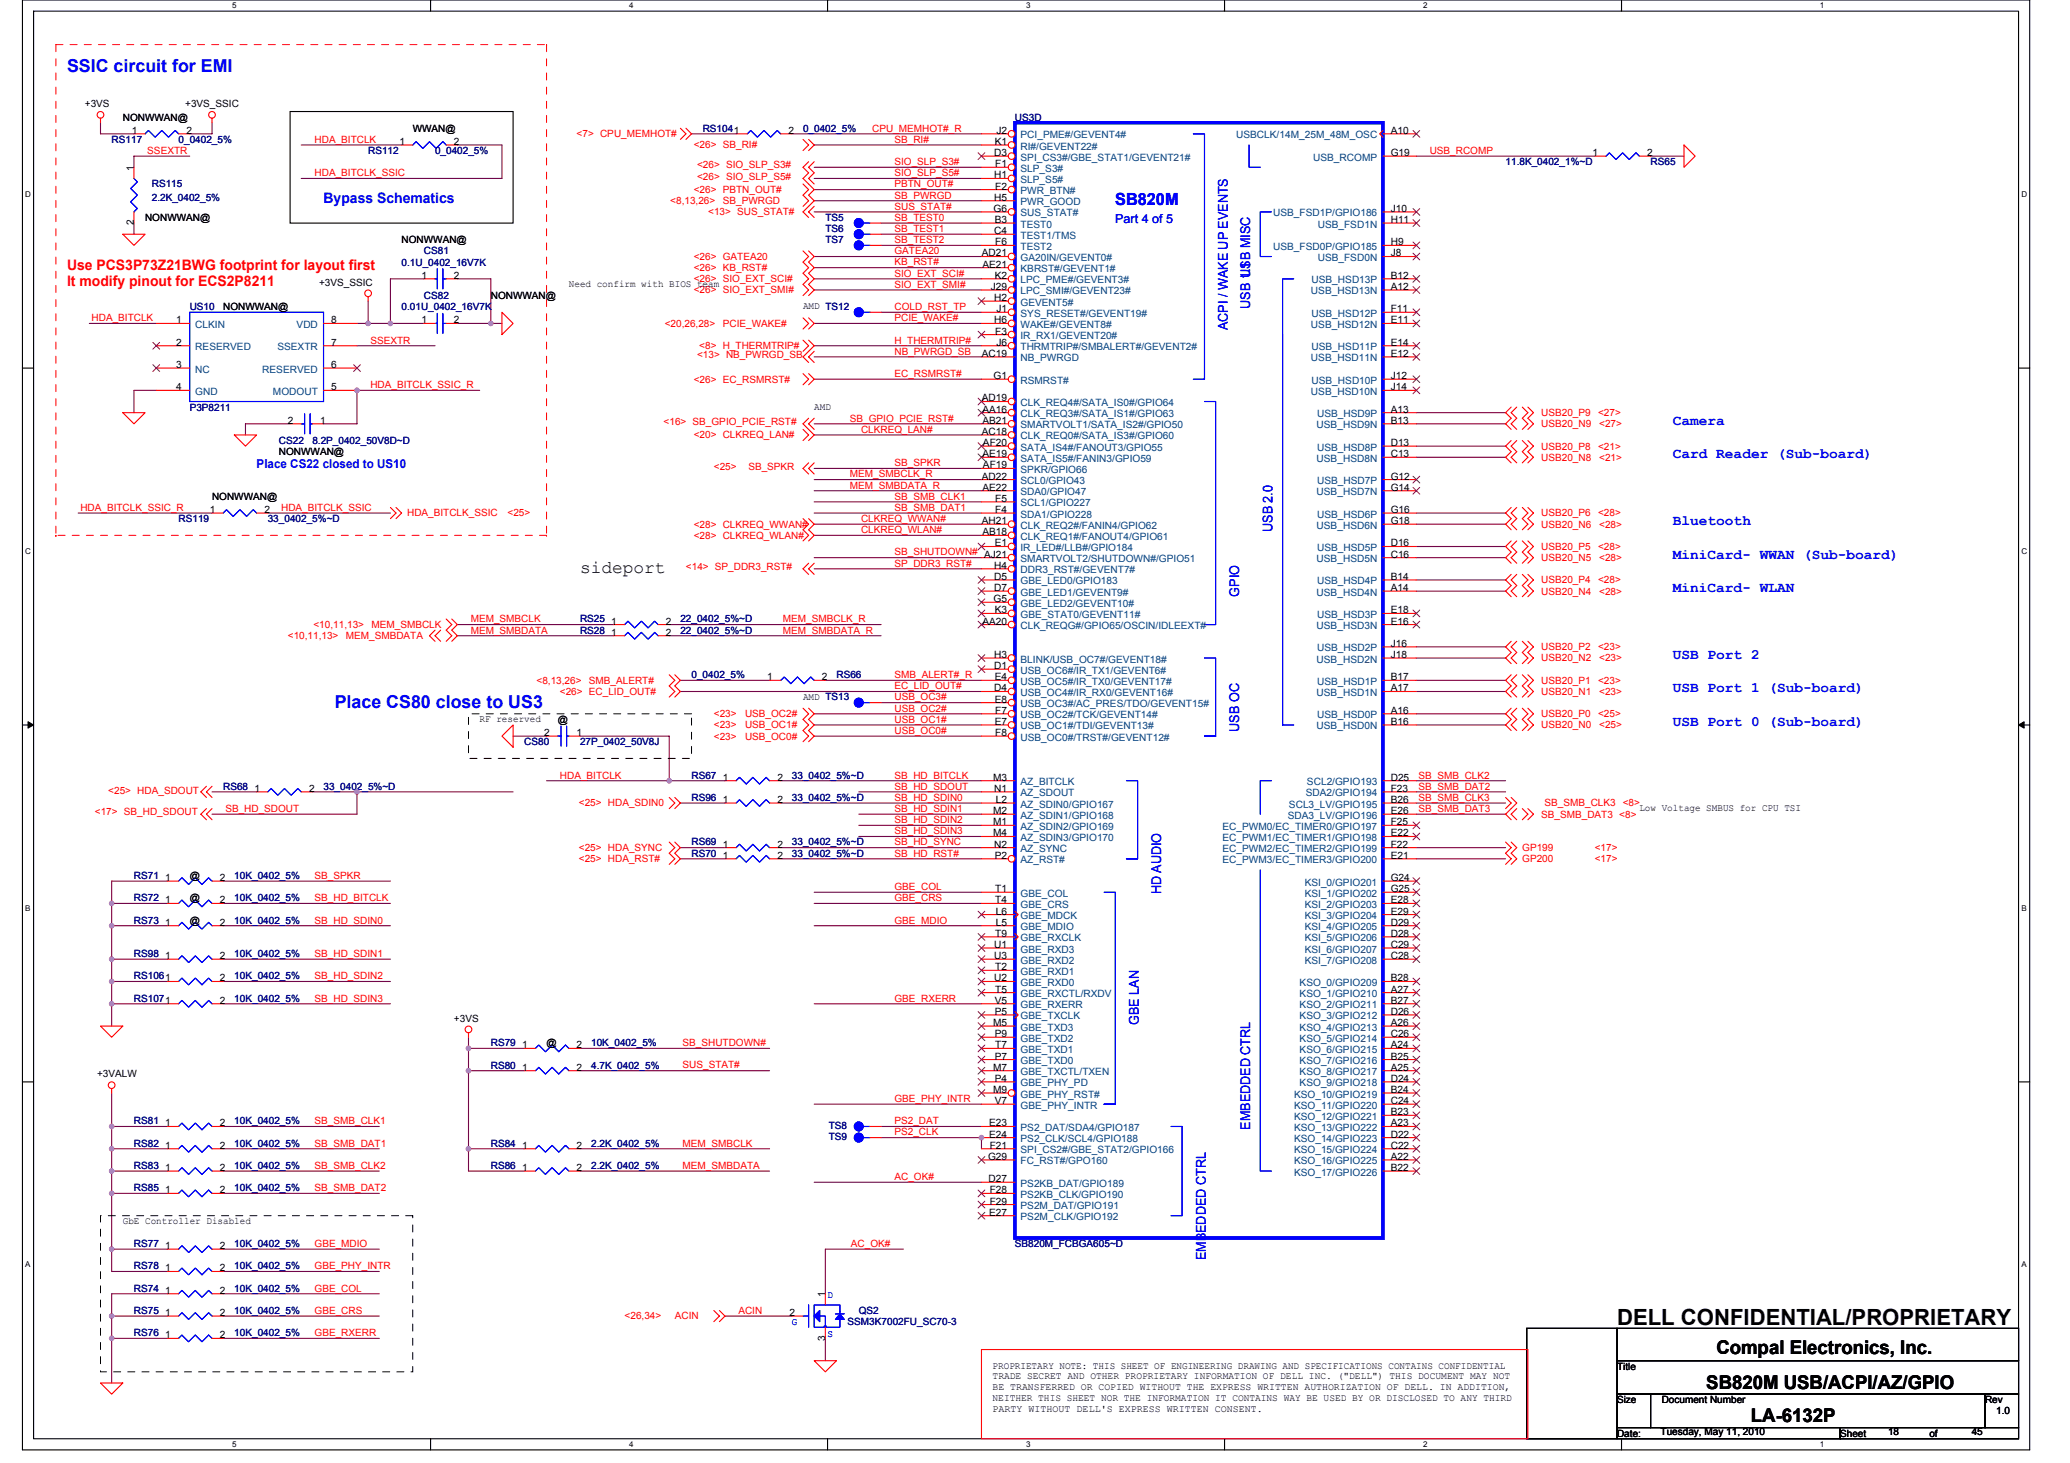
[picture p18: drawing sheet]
<svg xmlns="http://www.w3.org/2000/svg" width="297mm" height="210mm" viewBox="0 0 297 210" stroke-linecap="round" stroke-linejoin="round" font-family="sans-serif">
<defs><g id="words">
<text font-size="3.2" x="232" y="190.1">DELL CONFIDENTIAL/PROPRIETARY</text>
<g font-size="2.7">
<text x="246.3" y="194.3">Compal Electronics, Inc.</text>
<text x="244.9" y="199.3">SB820M USB/ACPI/AZ/GPIO</text>
<text x="251.3" y="204.1">LA-6132P</text>
</g>
<g font-size="2.6" fill="#00f">
<text x="9.6" y="10.3">SSIC circuit for EMI</text>
<text x="48" y="101.5">Place CS80 close to US3</text>
</g>
<text font-size="2.6" x="83.2" y="82.1">sideport</text>
<text font-size="2.4" fill="#00f" x="160" y="29.4">SB820M</text>
<g font-size="2.1" fill="#00f">
<text x="46.4" y="29.1">Bypass Schematics</text>
<text x="240" y="65.7">Card Reader (Sub-board)</text>
<text x="240" y="60.9">Camera</text>
<text x="240" y="75.3">Bluetooth</text>
<text x="240" y="80.1">MiniCard- WWAN (Sub-board)</text>
<text x="240" y="84.9">MiniCard- WLAN</text>
<text x="240" y="94.5">USB Port 2</text>
<text x="240" y="99.3">USB Port 1 (Sub-board)</text>
<text x="240" y="104.1">USB Port 0 (Sub-board)</text>
</g>
<g font-size="2.1" fill="#f00">
<text x="9.6" y="38.7">Use PCS3P73Z21BWG footprint for layout first</text>
<text x="9.6" y="41.1">It modify pinout for ECS2P8211</text>
</g>
<g font-size="1.9" fill="#00f">
<text x="179.4" y="39.8" transform="rotate(-90 179.4 39.8)">USB MISC</text>
<text x="176.2" y="47.4" transform="rotate(-90 176.2 47.4)">ACPI / WAKE UP EVENTS</text>
<text x="179.4" y="44.3" transform="rotate(-90 179.4 44.3)">USB 1.1</text>
<text x="182.6" y="76.3" transform="rotate(-90 182.6 76.3)">USB 2.0</text>
<text x="177.8" y="85.6" transform="rotate(-90 177.8 85.6)">GPIO</text>
<text x="177.8" y="105" transform="rotate(-90 177.8 105)">USB OC</text>
<text x="166.6" y="128.3" transform="rotate(-90 166.6 128.3)">HD AUDIO</text>
<text x="163.4" y="147.1" transform="rotate(-90 163.4 147.1)">GBE LAN</text>
<text x="179.4" y="162.1" transform="rotate(-90 179.4 162.1)">EMBEDDED CTRL</text>
<text x="173" y="180.8" transform="rotate(-90 173 180.8)">EMBEDDED CTRL</text>
</g>
<g font-size="1.8" fill="#00f">
<text x="160" y="32">Part 4 of 5</text>
<text x="36.8" y="67.2">Place CS22 closed to US10</text>
</g>
<g font-size="1.4">
<text x="12.2" y="15.4">+3VS</text>
<text x="17.6" y="17.3">NONWWAN@</text>
<text x="26.6" y="15.4">+3VS_SSIC</text>
<text x="18.9" y="19.2">1</text>
<text x="26.7" y="19.2">2</text>
<text x="57.3" y="20.8">1</text>
<text x="59.2" y="18.9">WWAN@</text>
<text x="65.1" y="20.8">2</text>
<text x="113.2" y="19.2">2</text>
<text x="142.7" y="22.4">D3</text>
<text x="142.7" y="20.8">K1</text>
<text x="142.8" y="24">F1</text>
<text x="143" y="19.2">J2</text>
<text x="199.6" y="19.2">A10</text>
<text x="199.6" y="22.4">G19</text>
<text x="228.5" y="22.4">1</text>
<text x="236.4" y="22.4">2</text>
<text x="19.2" y="24.5" transform="rotate(-90 19.2 24.5)">1</text>
<text x="142.7" y="25.6">H1</text>
<text x="142.7" y="28.8">H5</text>
<text x="142.8" y="27.2">F2</text>
<text x="19.2" y="32.3" transform="rotate(-90 19.2 32.3)">2</text>
<text x="20.8" y="31.7">NONWWAN@</text>
<text x="57.6" y="34.9">NONWWAN@</text>
<text x="142.6" y="30.4">G6</text>
<text x="142.7" y="33.6">C4</text>
<text x="142.7" y="32">B3</text>
<text x="142.8" y="35.2">F6</text>
<text x="199.6" y="30.4">J10</text>
<text x="199.6" y="35.2">H9</text>
<text x="199.6" y="32">H11</text>
<text x="45.8" y="41">+3VS_SSIC</text>
<text x="60.5" y="40">1</text>
<text x="65.1" y="40">2</text>
<text x="81.6" y="41.2">Need confirm with BIOS team</text>
<text x="140.9" y="36.8">AD21</text>
<text x="141" y="38.4">AE21</text>
<text x="142.2" y="41.6">J29</text>
<text x="142.7" y="40">K2</text>
<text x="199.6" y="36.8">J8</text>
<text x="199.6" y="41.6">A12</text>
<text x="199.6" y="40">B12</text>
<text x="25.3" y="46.4">1</text>
<text x="32" y="44.5">NONWWAN@</text>
<text x="47.5" y="46.4">8</text>
<text x="60.5" y="46.4">1</text>
<text x="65.1" y="46.4">2</text>
<text x="70.4" y="42.9">NONWWAN@</text>
<text x="115.2" y="44.4">AMD TS12</text>
<text x="142.7" y="43.2">H2</text>
<text x="142.7" y="46.4">H6</text>
<text x="142.8" y="48">F3</text>
<text x="143" y="44.8">J1</text>
<text x="199.6" y="46.4">E11</text>
<text x="199.6" y="44.8">F11</text>
<text x="25.3" y="49.6">2</text>
<text x="25.3" y="52.8">3</text>
<text x="47.5" y="52.8">6</text>
<text x="47.5" y="49.6">7</text>
<text x="140.9" y="51.2">AC19</text>
<text x="143" y="49.6">J6</text>
<text x="199.6" y="51.2">E12</text>
<text x="199.6" y="49.6">E14</text>
<text x="25.3" y="56">4</text>
<text x="47.5" y="56">5</text>
<text x="116.8" y="58.8">AMD</text>
<text x="140.9" y="57.6">AD19</text>
<text x="141" y="59.2">AA16</text>
<text x="142.6" y="54.4">G1</text>
<text x="199.6" y="59.2">A13</text>
<text x="199.6" y="56">J14</text>
<text x="199.6" y="54.4">J12</text>
<text x="40" y="65.3">NONWWAN@</text>
<text x="41.3" y="60.8">2</text>
<text x="45.9" y="60.8">1</text>
<text x="140.9" y="62.4">AC18</text>
<text x="141" y="60.8">AB21</text>
<text x="141" y="65.6">AE19</text>
<text x="141" y="64">AF20</text>
<text x="199.6" y="64">D13</text>
<text x="199.6" y="60.8">B13</text>
<text x="199.6" y="65.6">C13</text>
<text x="30.4" y="71.7">NONWWAN@</text>
<text x="140.9" y="68.8">AD22</text>
<text x="141" y="70.4">AE22</text>
<text x="141" y="67.2">AF19</text>
<text x="199.6" y="68.8">G12</text>
<text x="199.6" y="70.4">G14</text>
<text x="30.1" y="73.6">1</text>
<text x="37.9" y="73.6">2</text>
<text x="140.9" y="75.2">AH21</text>
<text x="141" y="76.8">AB18</text>
<text x="142.8" y="72">F5</text>
<text x="142.8" y="73.6">F4</text>
<text x="199.6" y="73.6">G16</text>
<text x="199.6" y="75.2">G18</text>
<text x="142.7" y="81.6">H4</text>
<text x="142.7" y="83.2">D5</text>
<text x="142.7" y="78.4">E1</text>
<text x="199.6" y="78.4">D16</text>
<text x="199.6" y="83.2">B14</text>
<text x="199.6" y="80">C16</text>
<text x="87.7" y="89.6">1</text>
<text x="95.5" y="89.6">2</text>
<text x="141" y="89.6">AA20</text>
<text x="142.6" y="86.4">G5</text>
<text x="142.7" y="84.8">D7</text>
<text x="142.7" y="88">K3</text>
<text x="199.6" y="88">E18</text>
<text x="199.6" y="84.8">A14</text>
<text x="199.6" y="89.6">E16</text>
<text x="87.7" y="91.2">1</text>
<text x="95.5" y="91.2">2</text>
<text x="142.7" y="94.4">H3</text>
<text x="199.6" y="92.8">J16</text>
<text x="199.6" y="94.4">J18</text>
<text x="110.1" y="97.6">1</text>
<text x="115.2" y="100.4">AMD TS13</text>
<text x="118" y="97.6">2</text>
<text x="142.7" y="96">D1</text>
<text x="142.7" y="99.2">D4</text>
<text x="142.7" y="100.8">E8</text>
<text x="142.7" y="97.6">E4</text>
<text x="199.6" y="97.6">B17</text>
<text x="199.6" y="99.2">A17</text>
<text x="68.8" y="103.6">RF reserved</text>
<text x="78.1" y="105.6">2</text>
<text x="80" y="103.7">@</text>
<text x="82.7" y="105.6">1</text>
<text x="142.7" y="104">E7</text>
<text x="142.8" y="102.4">F7</text>
<text x="142.8" y="105.6">F8</text>
<text x="199.6" y="102.4">A16</text>
<text x="199.6" y="104">B16</text>
<text x="36.5" y="113.6">1</text>
<text x="44.3" y="113.6">2</text>
<text x="103.7" y="112">1</text>
<text x="111.6" y="112">2</text>
<text x="142.5" y="112">M3</text>
<text x="142.7" y="113.6">N1</text>
<text x="199.6" y="113.6">F23</text>
<text x="199.6" y="112">D25</text>
<text x="103.7" y="115.2">1</text>
<text x="111.6" y="115.2">2</text>
<text x="142.5" y="118.4">M1</text>
<text x="142.5" y="116.8">M2</text>
<text x="142.9" y="115.2">L2</text>
<text x="199.6" y="118.4">F25</text>
<text x="199.6" y="116.8">E26</text>
<text x="199.6" y="115.2">B26</text>
<text x="235.2" y="116.4">Low Voltage SMBUS for CPU TSI</text>
<text x="103.7" y="121.6">1</text>
<text x="103.7" y="123.2">1</text>
<text x="111.6" y="121.6">2</text>
<text x="111.6" y="123.2">2</text>
<text x="142.5" y="120">M4</text>
<text x="142.7" y="121.6">N2</text>
<text x="142.7" y="123.2">P2</text>
<text x="199.6" y="120">E22</text>
<text x="199.6" y="121.6">F22</text>
<text x="199.6" y="123.2">E21</text>
<text x="23.7" y="126.4">1</text>
<text x="23.7" y="129.6">1</text>
<text x="27.2" y="126.1">@</text>
<text x="27.2" y="129.3">@</text>
<text x="31.5" y="126.4">2</text>
<text x="31.5" y="129.6">2</text>
<text x="142.8" y="129.6">T4</text>
<text x="142.8" y="128">T1</text>
<text x="142.9" y="131.2">L6</text>
<text x="199.6" y="126.4">G24</text>
<text x="199.6" y="128">G25</text>
<text x="199.6" y="129.6">E28</text>
<text x="199.6" y="131.2">E29</text>
<text x="23.7" y="137.6">1</text>
<text x="23.7" y="132.8">1</text>
<text x="27.2" y="132.5">@</text>
<text x="31.5" y="137.6">2</text>
<text x="31.5" y="132.8">2</text>
<text x="142.7" y="137.6">U3</text>
<text x="142.7" y="136">U1</text>
<text x="142.8" y="134.4">T9</text>
<text x="142.9" y="132.8">L5</text>
<text x="199.6" y="132.8">D29</text>
<text x="199.6" y="134.4">D28</text>
<text x="199.6" y="136">C29</text>
<text x="199.6" y="137.6">C28</text>
<text x="31.5" y="140.8">2</text>
<text x="142.7" y="140.8">U2</text>
<text x="142.8" y="142.4">T5</text>
<text x="142.8" y="139.2">T2</text>
<text x="199.6" y="140.8">B28</text>
<text x="199.6" y="142.4">A27</text>
<text x="31.5" y="144">2</text>
<text x="65.1" y="146.6">+3VS</text>
<text x="142.5" y="147.2">M5</text>
<text x="142.7" y="148.8">P9</text>
<text x="142.7" y="144">V5</text>
<text x="142.7" y="145.6">P5</text>
<text x="199.6" y="144">B27</text>
<text x="199.6" y="145.6">D26</text>
<text x="199.6" y="147.2">A26</text>
<text x="199.6" y="148.8">C26</text>
<text x="13.9" y="154.6">+3VALW</text>
<text x="74.9" y="150.4">1</text>
<text x="74.9" y="153.6">1</text>
<text x="78.4" y="150.1">@</text>
<text x="82.7" y="150.4">2</text>
<text x="82.7" y="153.6">2</text>
<text x="142.5" y="153.6">M7</text>
<text x="142.7" y="155.2">P4</text>
<text x="142.7" y="152">P7</text>
<text x="142.8" y="150.4">T7</text>
<text x="199.6" y="150.4">A24</text>
<text x="199.6" y="152">B25</text>
<text x="199.6" y="153.6">A25</text>
<text x="199.6" y="155.2">D24</text>
<text x="23.7" y="161.6">1</text>
<text x="31.5" y="161.6">2</text>
<text x="141.9" y="161.6">E23</text>
<text x="142.5" y="156.8">M9</text>
<text x="142.7" y="158.4">V7</text>
<text x="199.6" y="156.8">B24</text>
<text x="199.6" y="158.4">C24</text>
<text x="199.6" y="160">B23</text>
<text x="199.6" y="161.6">A23</text>
<text x="23.7" y="164.8">1</text>
<text x="31.5" y="164.8">2</text>
<text x="74.9" y="164.8">1</text>
<text x="82.7" y="164.8">2</text>
<text x="141.8" y="166.4">G29</text>
<text x="141.9" y="163.2">E24</text>
<text x="142" y="164.8">F21</text>
<text x="199.6" y="166.4">A22</text>
<text x="199.6" y="163.2">D22</text>
<text x="199.6" y="164.8">C22</text>
<text x="23.7" y="168">1</text>
<text x="23.7" y="171.2">1</text>
<text x="31.5" y="168">2</text>
<text x="31.5" y="171.2">2</text>
<text x="74.9" y="168">1</text>
<text x="82.7" y="168">2</text>
<text x="141.9" y="169.6">D27</text>
<text x="142" y="171.2">F28</text>
<text x="142" y="172.8">F29</text>
<text x="199.6" y="168">B22</text>
<text x="17.6" y="175.6">GbE Controller Disabled</text>
<text x="23.7" y="179.2">1</text>
<text x="31.5" y="179.2">2</text>
<text x="141.9" y="174.4">E27</text>
<text x="23.7" y="182.4">1</text>
<text x="23.7" y="185.6">1</text>
<text x="31.5" y="182.4">2</text>
<text x="31.5" y="185.6">2</text>
<text x="23.7" y="188.8">1</text>
<text x="31.5" y="188.8">2</text>
<text x="113.3" y="188.8">2</text>
<text x="118.4" y="186.1" transform="rotate(-90 118.4 186.1)">1</text>
<text x="23.7" y="192">1</text>
<text x="31.5" y="192">2</text>
<text x="118.4" y="192.3" transform="rotate(-90 118.4 192.3)">3</text>
<text x="142.4" y="196.4">PROPRIETARY NOTE: THIS SHEET OF ENGINEERING DRAWING AND SPECIFICATIONS CONTAINS CONFIDENTIAL</text>
<text x="142.4" y="197.9">TRADE SECRET AND OTHER PROPRIETARY INFORMATION OF DELL INC. (&quot;DELL&quot;) THIS DOCUMENT MAY NOT</text>
<text x="232" y="196.5">Title</text>
<text x="142.4" y="199.5">BE TRANSFERRED OR COPIED WITHOUT THE EXPRESS WRITTEN AUTHORIZATION OF DELL. IN ADDITION,</text>
<text x="142.4" y="201">NEITHER THIS SHEET NOR THE INFORMATION IT CONTAINS WAY BE USED BY OR DISCLOSED TO ANY THIRD</text>
<text x="142.4" y="202.5">PARTY WITHOUT DELL'S EXPRESS WRITTEN CONSENT.</text>
<text x="232" y="201.3">Size</text>
<text x="238.4" y="201.3">Document Number</text>
<text x="284.9" y="201.3">Rev</text>
<text x="286.5" y="202.9">1.0</text>
<text x="232" y="206.1">Date:</text>
<text x="238.3" y="206">Tuesday, May 11, 2010</text>
<text x="264.1" y="206.1">Sheet</text>
<text x="270.9" y="206">18</text>
<text x="276.9" y="206.1">of</text>
<text x="282.9" y="206">45</text>
</g>
<g font-size="1.4" fill="#000080">
<text x="145.6" y="17.3">US3D</text>
<text x="16" y="20.5">RS117</text>
<text x="25.6" y="20.5">0_0402_5%</text>
<text x="52.8" y="22.1">RS112</text>
<text x="62.4" y="22.1">0_0402_5%</text>
<text x="100.8" y="18.9">RS1041</text>
<text x="115.2" y="18.9">0_0402_5%</text>
<text x="216" y="23.7">11.8K_0402_1%~D</text>
<text x="236.8" y="23.7">RS65</text>
<text x="21.8" y="26.9">RS115</text>
<text x="21.8" y="28.8">2.2K_0402_5%</text>
<text x="118.4" y="34.9">TS7</text>
<text x="118.4" y="33.3">TS6</text>
<text x="118.4" y="31.7">TS5</text>
<text x="57.6" y="38.1">0.1U_0402_16V7K</text>
<text x="60.8" y="36.5">CS81</text>
<text x="27.2" y="44.5">US10</text>
<text x="57.6" y="44.5">0.01U_0402_16V7K</text>
<text x="60.8" y="42.9">CS82</text>
<text x="27.2" y="58.9">P3P8211</text>
<text x="40" y="63.7">CS22</text>
<text x="44.8" y="63.7">8.2P_0402_50V8D~D</text>
<text x="25.6" y="74.9">RS119</text>
<text x="38.4" y="74.9">33_0402_5%~D</text>
<text x="83.2" y="89.3">RS25</text>
<text x="97.6" y="89.3">22_0402_5%~D</text>
<text x="83.2" y="90.9">RS28</text>
<text x="97.6" y="90.9">22_0402_5%~D</text>
<text x="99.2" y="97.3">0_0402_5%</text>
<text x="120" y="97.3">RS66</text>
<text x="75.2" y="106.9">CS80</text>
<text x="83.2" y="106.9">27P_0402_50V8J</text>
<text x="32" y="113.3">RS68</text>
<text x="46.4" y="113.3">33_0402_5%~D</text>
<text x="99.2" y="111.7">RS67</text>
<text x="113.6" y="111.7">33_0402_5%~D</text>
<text x="99.2" y="114.9">RS96</text>
<text x="113.6" y="114.9">33_0402_5%~D</text>
<text x="99.2" y="121.3">RS69</text>
<text x="99.2" y="122.9">RS70</text>
<text x="113.6" y="121.3">33_0402_5%~D</text>
<text x="113.6" y="122.9">33_0402_5%~D</text>
<text x="19.2" y="126.1">RS71</text>
<text x="19.2" y="129.3">RS72</text>
<text x="33.6" y="126.1">10K_0402_5%</text>
<text x="33.6" y="129.3">10K_0402_5%</text>
<text x="19.2" y="137.3">RS98</text>
<text x="19.2" y="132.5">RS73</text>
<text x="33.6" y="137.3">10K_0402_5%</text>
<text x="33.6" y="132.5">10K_0402_5%</text>
<text x="19.2" y="140.5">RS1061</text>
<text x="19.2" y="143.7">RS1071</text>
<text x="33.6" y="140.5">10K_0402_5%</text>
<text x="33.6" y="143.7">10K_0402_5%</text>
<text x="70.4" y="150.1">RS79</text>
<text x="70.4" y="153.3">RS80</text>
<text x="84.8" y="150.1">10K_0402_5%</text>
<text x="84.8" y="153.3">4.7K_0402_5%</text>
<text x="19.2" y="161.3">RS81</text>
<text x="33.6" y="161.3">10K_0402_5%</text>
<text x="118.9" y="162">TS8</text>
<text x="19.2" y="164.5">RS82</text>
<text x="19.2" y="167.7">RS83</text>
<text x="33.6" y="164.5">10K_0402_5%</text>
<text x="33.6" y="167.7">10K_0402_5%</text>
<text x="70.4" y="167.7">RS86</text>
<text x="70.4" y="164.5">RS84</text>
<text x="84.8" y="167.7">2.2K_0402_5%</text>
<text x="84.8" y="164.5">2.2K_0402_5%</text>
<text x="118.9" y="163.6">TS9</text>
<text x="19.2" y="170.9">RS85</text>
<text x="33.6" y="170.9">10K_0402_5%</text>
<text x="19.2" y="178.9">RS77</text>
<text x="33.6" y="178.9">10K_0402_5%</text>
<text x="145.6" y="178.9">SB820M_FCBGA605~D</text>
<text x="19.2" y="182.1">RS78</text>
<text x="19.2" y="185.3">RS74</text>
<text x="33.6" y="182.1">10K_0402_5%</text>
<text x="33.6" y="185.3">10K_0402_5%</text>
<text x="19.2" y="191.7">RS76</text>
<text x="19.2" y="188.5">RS75</text>
<text x="33.6" y="191.7">10K_0402_5%</text>
<text x="33.6" y="188.5">10K_0402_5%</text>
<text x="121.6" y="190.1">SSM3K7002FU_SC70-3</text>
<text x="123.2" y="188.5">QS2</text>
</g>
<g font-size="1.4" fill="#f00">
<text x="21.1" y="22.1">SSEXTR</text>
<text x="45.1" y="20.5">HDA_BITCLK</text>
<text x="82.7" y="19.7">&lt;7&gt; CPU_MEMHOT#</text>
<text x="99.5" y="21.3">&lt;26&gt; SB_RI#</text>
<text x="125.2" y="18.9">CPU_MEMHOT#_R</text>
<text x="128.4" y="23.7">SIO_SLP_S3#</text>
<text x="128.4" y="20.5">SB_RI#</text>
<text x="205.2" y="22.1">USB_RCOMP</text>
<text x="45.1" y="25.3">HDA_BITCLK_SSIC</text>
<text x="96.2" y="29.3">&lt;8,13,26&gt;</text>
<text x="99.5" y="27.7">&lt;26&gt; PBTN_OUT#</text>
<text x="100" y="24.2">&lt;26&gt; SIO_SLP_S3#</text>
<text x="100" y="25.8">&lt;26&gt; SIO_SLP_S5#</text>
<text x="103.7" y="29.3">SB_PWRGD</text>
<text x="128.4" y="25.3">SIO_SLP_S5#</text>
<text x="128.4" y="26.9">PBTN_OUT#</text>
<text x="128.4" y="28.5">SB_PWRGD</text>
<text x="101.6" y="30.9">&lt;13&gt; SUS_STAT#</text>
<text x="128.4" y="33.3">SB_TEST1</text>
<text x="128.4" y="30.1">SUS_STAT#</text>
<text x="128.4" y="34.9">SB_TEST2</text>
<text x="128.4" y="31.7">SB_TEST0</text>
<text x="99.5" y="37.3">&lt;26&gt; GATEA20</text>
<text x="99.5" y="38.9">&lt;26&gt; KB_RST#</text>
<text x="99.5" y="40.5">&lt;26&gt; SIO_EXT_SCI#</text>
<text x="128.4" y="36.5">GATEA20</text>
<text x="128.4" y="38.1">KB_RST#</text>
<text x="128.4" y="41.3">SIO_EXT_SMI#</text>
<text x="128.4" y="39.7">SIO_EXT_SCI#</text>
<text x="13.1" y="46.1">HDA_BITCLK</text>
<text x="95.4" y="46.9">&lt;20,26,28&gt;</text>
<text x="99.5" y="42.1">&lt;26&gt; SIO_EXT_SMI#</text>
<text x="103.7" y="46.9">PCIE_WAKE#</text>
<text x="128.4" y="46.1">PCIE_WAKE#</text>
<text x="128.4" y="44.5">COLD_RST_TP</text>
<text x="53.1" y="49.3">SSEXTR</text>
<text x="100" y="51.4">&lt;13&gt; NB_PWRGD_SB</text>
<text x="100.3" y="50.1">&lt;8&gt; H_THERMTRIP#</text>
<text x="128.4" y="50.9">NB_PWRGD_SB</text>
<text x="128.4" y="49.3">H_THERMTRIP#</text>
<text x="53.1" y="55.7">HDA_BITCLK_SSIC_R</text>
<text x="99.5" y="54.9">&lt;26&gt; EC_RSMRST#</text>
<text x="128.4" y="54.1">EC_RSMRST#</text>
<text x="221.2" y="59.7">USB20_P9</text>
<text x="229.3" y="59.7">&lt;27&gt;</text>
<text x="95.2" y="61">&lt;16&gt; SB_GPIO_PCIE_RST#</text>
<text x="99.5" y="62.9">&lt;20&gt; CLKREQ_LAN#</text>
<text x="122" y="60.5">SB_GPIO_PCIE_RST#</text>
<text x="123.6" y="62.1">CLKREQ_LAN#</text>
<text x="221.2" y="64.5">USB20_P8</text>
<text x="221.2" y="61.3">USB20_N9</text>
<text x="229.3" y="64.5">&lt;21&gt;</text>
<text x="229.5" y="61.3">&lt;27&gt;</text>
<text x="102.4" y="67.4">&lt;25&gt;</text>
<text x="107.4" y="67.4">SB_SPKR</text>
<text x="122" y="68.5">MEM_SMBCLK_R</text>
<text x="122" y="70.1">MEM_SMBDATA_R</text>
<text x="128.4" y="71.7">SB_SMB_CLK1</text>
<text x="128.4" y="66.9">SB_SPKR</text>
<text x="221.2" y="66.1">USB20_N8</text>
<text x="229.5" y="66.1">&lt;21&gt;</text>
<text x="11.5" y="73.3">HDA_BITCLK_SSIC_R</text>
<text x="40.3" y="73.3">HDA_BITCLK_SSIC</text>
<text x="58.4" y="74.1">HDA_BITCLK_SSIC</text>
<text x="72.8" y="74.1">&lt;25&gt;</text>
<text x="99.5" y="75.7">&lt;28&gt; CLKREQ_WWAN#</text>
<text x="99.5" y="77.3">&lt;28&gt; CLKREQ_WLAN#</text>
<text x="123.6" y="76.5">CLKREQ_WLAN#</text>
<text x="123.6" y="74.9">CLKREQ_WWAN#</text>
<text x="128.4" y="73.3">SB_SMB_DAT1</text>
<text x="221.2" y="75.7">USB20_N6</text>
<text x="221.2" y="74.1">USB20_P6</text>
<text x="229.3" y="74.1">&lt;28&gt;</text>
<text x="229.5" y="75.7">&lt;28&gt;</text>
<text x="98.4" y="81.8">&lt;14&gt; SP_DDR3_RST#</text>
<text x="128.4" y="79.7">SB_SHUTDOWN# AJ21</text>
<text x="128.4" y="81.3">SP_DDR3_RST#</text>
<text x="221.2" y="83.7">USB20_P4</text>
<text x="221.2" y="78.9">USB20_P5</text>
<text x="221.2" y="80.5">USB20_N5</text>
<text x="229.3" y="83.7">&lt;28&gt;</text>
<text x="229.3" y="78.9">&lt;28&gt;</text>
<text x="229.5" y="80.5">&lt;28&gt;</text>
<text x="67.5" y="89.3">MEM_SMBCLK</text>
<text x="112.4" y="89.3">MEM_SMBCLK_R</text>
<text x="221.2" y="85.3">USB20_N4</text>
<text x="229.5" y="85.3">&lt;28&gt;</text>
<text x="41.3" y="91.7">&lt;10,11,13&gt;</text>
<text x="45" y="90.1">&lt;10,11,13&gt;</text>
<text x="49.6" y="91.7">MEM_SMBDATA</text>
<text x="53.3" y="90.1">MEM_SMBCLK</text>
<text x="67.5" y="90.9">MEM_SMBDATA</text>
<text x="112.4" y="90.9">MEM_SMBDATA_R</text>
<text x="221.2" y="93.3">USB20_P2</text>
<text x="221.2" y="94.9">USB20_N2</text>
<text x="229.3" y="93.3">&lt;23&gt;</text>
<text x="229.5" y="94.9">&lt;23&gt;</text>
<text x="77" y="98.1">&lt;8,13,26&gt;</text>
<text x="80.3" y="99.7">&lt;26&gt; EC_LID_OUT#</text>
<text x="84.5" y="98.1">SMB_ALERT#</text>
<text x="128.4" y="97.3">SMB_ALERT#_R</text>
<text x="128.4" y="98.9">EC_LID_OUT#</text>
<text x="128.4" y="100.5">USB_OC3#</text>
<text x="221.2" y="99.7">USB20_N1</text>
<text x="221.2" y="98.1">USB20_P1</text>
<text x="229.3" y="98.1">&lt;23&gt;</text>
<text x="229.5" y="99.7">&lt;23&gt;</text>
<text x="102.4" y="106.1">&lt;23&gt;</text>
<text x="102.4" y="104.5">&lt;23&gt;</text>
<text x="102.4" y="102.9">&lt;23&gt;</text>
<text x="106.9" y="106.1">USB_OC0#</text>
<text x="106.9" y="104.5">USB_OC1#</text>
<text x="106.9" y="102.9">USB_OC2#</text>
<text x="128.4" y="103.7">USB_OC1#</text>
<text x="128.4" y="102.1">USB_OC2#</text>
<text x="128.4" y="105.3">USB_OC0#</text>
<text x="221.2" y="104.5">USB20_N0</text>
<text x="221.2" y="102.9">USB20_P0</text>
<text x="229.3" y="102.9">&lt;25&gt;</text>
<text x="229.5" y="104.5">&lt;25&gt;</text>
<text x="15.5" y="113.9">&lt;25&gt; HDA_SDOUT</text>
<text x="80.3" y="111.7">HDA_BITCLK</text>
<text x="128.4" y="111.7">SB_HD_BITCLK</text>
<text x="128.4" y="113.3">SB_HD_SDOUT</text>
<text x="203.6" y="111.7">SB_SMB_CLK2</text>
<text x="203.6" y="113.3">SB_SMB_DAT2</text>
<text x="13.6" y="117">&lt;17&gt; SB_HD_SDOUT</text>
<text x="32.3" y="116.5">SB_HD_SDOUT</text>
<text x="83.1" y="115.7">&lt;25&gt; HDA_SDIN0</text>
<text x="128.4" y="114.9">SB_HD_SDIN0</text>
<text x="128.4" y="118.1">SB_HD_SDIN2</text>
<text x="128.4" y="119.7">SB_HD_SDIN3</text>
<text x="128.4" y="116.5">SB_HD_SDIN1</text>
<text x="203.6" y="114.9">SB_SMB_CLK3</text>
<text x="203.6" y="116.5">SB_SMB_DAT3</text>
<text x="221.2" y="117.3">SB_SMB_DAT3 &lt;8&gt;</text>
<text x="221.6" y="115.7">SB_SMB_CLK3 &lt;8&gt;</text>
<text x="83.1" y="122.1">&lt;25&gt; HDA_SYNC</text>
<text x="83.1" y="123.7">&lt;25&gt; HDA_RST#</text>
<text x="128.4" y="122.9">SB_HD_RST#</text>
<text x="128.4" y="121.3">SB_HD_SYNC</text>
<text x="218.4" y="122.1">GP199</text>
<text x="218.4" y="123.7">GP200</text>
<text x="228.8" y="122.1">&lt;17&gt;</text>
<text x="228.8" y="123.7">&lt;17&gt;</text>
<text x="45.1" y="126.1">SB_SPKR</text>
<text x="45.1" y="129.3">SB_HD_BITCLK</text>
<text x="128.4" y="129.3">GBE_CRS</text>
<text x="128.4" y="127.7">GBE_COL</text>
<text x="45.1" y="137.3">SB_HD_SDIN1</text>
<text x="45.1" y="132.5">SB_HD_SDIN0</text>
<text x="128.4" y="132.5">GBE_MDIO</text>
<text x="45.1" y="140.5">SB_HD_SDIN2</text>
<text x="45.1" y="143.7">SB_HD_SDIN3</text>
<text x="128.4" y="143.7">GBE_RXERR</text>
<text x="97.9" y="150.1">SB_SHUTDOWN#</text>
<text x="97.9" y="153.3">SUS_STAT#</text>
<text x="45.1" y="161.3">SB_SMB_CLK1</text>
<text x="128.4" y="158.1">GBE_PHY_INTR</text>
<text x="128.4" y="161.3">PS2_DAT</text>
<text x="45.1" y="164.5">SB_SMB_DAT1</text>
<text x="45.1" y="167.7">SB_SMB_CLK2</text>
<text x="97.9" y="164.5">MEM_SMBCLK</text>
<text x="97.9" y="167.7">MEM_SMBDATA</text>
<text x="128.4" y="162.9">PS2_CLK</text>
<text x="45.1" y="170.9">SB_SMB_DAT2</text>
<text x="128.4" y="169.3">AC_OK#</text>
<text x="45.1" y="178.9">GBE_MDIO</text>
<text x="122.1" y="178.9">AC_OK#</text>
<text x="45.1" y="185.3">GBE_COL</text>
<text x="45.1" y="182.1">GBE_PHY_INTR</text>
<text x="45.1" y="191.7">GBE_RXERR</text>
<text x="45.1" y="188.5">GBE_CRS</text>
<text x="89.6" y="189.3">&lt;26,34&gt;</text>
<text x="96.8" y="189.3">ACIN</text>
<text x="106" y="188.5">ACIN</text>
</g>
<g font-size="1.4" fill="#004080">
<text x="146.4" y="19.9">PCI_PME#/GEVENT4#</text>
<text x="146.4" y="21.5">RI#/GEVENT22#</text>
<text x="146.4" y="23.1">SPI_CS3#/GBE_STAT1/GEVENT21#</text>
<text x="177.4" y="19.9">USBCLK/14M_25M_48M_OSC</text>
<text x="188.4" y="23.1">USB_RCOMP</text>
<text x="146.4" y="24.7">SLP_S3#</text>
<text x="146.4" y="26.3">SLP_S5#</text>
<text x="146.4" y="27.9">PWR_BTN#</text>
<text x="146.4" y="29.5">PWR_GOOD</text>
<text x="146.4" y="31.1">SUS_STAT#</text>
<text x="146.4" y="32.7">TEST0</text>
<text x="146.4" y="34.3">TEST1/TMS</text>
<text x="146.4" y="35.9">TEST2</text>
<text x="182.7" y="31.1">USB_FSD1P/GPIO186</text>
<text x="182.7" y="35.9">USB_FSD0P/GPIO185</text>
<text x="189.1" y="32.7">USB_FSD1N</text>
<text x="146.4" y="37.5">GA20IN/GEVENT0#</text>
<text x="146.4" y="39.1">KBRST#/GEVENT1#</text>
<text x="146.4" y="40.7">LPC_PME#/GEVENT3#</text>
<text x="188.2" y="40.7">USB_HSD13P</text>
<text x="189.1" y="37.5">USB_FSD0N</text>
<text x="28" y="47.1">CLKIN</text>
<text x="42.6" y="47.1">VDD</text>
<text x="146.4" y="42.3">LPC_SMI#/GEVENT23#</text>
<text x="146.4" y="43.9">GEVENT5#</text>
<text x="146.4" y="45.5">SYS_RESET#/GEVENT19#</text>
<text x="146.4" y="47.1">WAKE#/GEVENT8#</text>
<text x="188.1" y="42.3">USB_HSD13N</text>
<text x="188.1" y="47.1">USB_HSD12N</text>
<text x="188.2" y="45.5">USB_HSD12P</text>
<text x="28" y="50.3">RESERVED</text>
<text x="28" y="53.5">NC</text>
<text x="37.6" y="53.5">RESERVED</text>
<text x="39.8" y="50.3">SSEXTR</text>
<text x="146.4" y="50.3">THRMTRIP#/SMBALERT#/GEVENT2#</text>
<text x="146.4" y="51.9">NB_PWRGD</text>
<text x="146.4" y="48.7">IR_RX1/GEVENT20#</text>
<text x="188.1" y="51.9">USB_HSD11N</text>
<text x="188.2" y="50.3">USB_HSD11P</text>
<text x="28" y="56.7">GND</text>
<text x="39.2" y="56.7">MODOUT</text>
<text x="146.4" y="58.3">CLK_REQ4#/SATA_IS0#/GPIO64</text>
<text x="146.4" y="55.1">RSMRST#</text>
<text x="146.4" y="59.9">CLK_REQ3#/SATA_IS1#/GPIO63</text>
<text x="188.1" y="56.7">USB_HSD10N</text>
<text x="188.2" y="55.1">USB_HSD10P</text>
<text x="189" y="59.9">USB_HSD9P</text>
<text x="146.4" y="61.5">SMARTVOLT1/SATA_IS2#/GPIO50</text>
<text x="146.4" y="63.1">CLK_REQ0#/SATA_IS3#/GPIO60</text>
<text x="146.4" y="64.7">SATA_IS4#/FANOUT3/GPIO55</text>
<text x="188.9" y="61.5">USB_HSD9N</text>
<text x="189" y="64.7">USB_HSD8P</text>
<text x="146.4" y="67.9">SPKR/GPIO66</text>
<text x="146.4" y="69.5">SCL0/GPIO43</text>
<text x="146.4" y="71.1">SDA0/GPIO47</text>
<text x="146.4" y="66.3">SATA_IS5#/FANIN3/GPIO59</text>
<text x="188.9" y="71.1">USB_HSD7N</text>
<text x="188.9" y="66.3">USB_HSD8N</text>
<text x="189" y="69.5">USB_HSD7P</text>
<text x="146.4" y="75.9">CLK_REQ2#/FANIN4/GPIO62</text>
<text x="146.4" y="77.5">CLK_REQ1#/FANOUT4/GPIO61</text>
<text x="146.4" y="72.7">SCL1/GPIO227</text>
<text x="146.4" y="74.3">SDA1/GPIO228</text>
<text x="188.9" y="75.9">USB_HSD6N</text>
<text x="189" y="74.3">USB_HSD6P</text>
<text x="146.4" y="82.3">DDR3_RST#/GEVENT7#</text>
<text x="146.4" y="83.9">GBE_LED0/GPIO183</text>
<text x="146.4" y="80.7">SMARTVOLT2/SHUTDOWN#/GPIO51</text>
<text x="146.4" y="79.1">IR_LED#/LLB#/GPIO184</text>
<text x="188.9" y="80.7">USB_HSD5N</text>
<text x="189" y="79.1">USB_HSD5P</text>
<text x="189" y="83.9">USB_HSD4P</text>
<text x="146.4" y="85.5">GBE_LED1/GEVENT9#</text>
<text x="146.4" y="87.1">GBE_LED2/GEVENT10#</text>
<text x="146.4" y="88.7">GBE_STAT0/GEVENT11#</text>
<text x="188.9" y="85.5">USB_HSD4N</text>
<text x="189" y="88.7">USB_HSD3P</text>
<text x="146.4" y="95.1">BLINK/USB_OC7#/GEVENT18#</text>
<text x="146.4" y="90.3">CLK_REQG#/GPIO65/OSCIN/IDLEEXT#</text>
<text x="188.9" y="90.3">USB_HSD3N</text>
<text x="188.9" y="95.1">USB_HSD2N</text>
<text x="189" y="93.5">USB_HSD2P</text>
<text x="146.4" y="96.7">USB_OC6#/IR_TX1/GEVENT6#</text>
<text x="146.4" y="99.9">USB_OC4#/IR_RX0/GEVENT16#</text>
<text x="146.4" y="101.5">USB_OC3#/AC_PRES/TDO/GEVENT15#</text>
<text x="146.4" y="98.3">USB_OC5#/IR_TX0/GEVENT17#</text>
<text x="188.9" y="99.9">USB_HSD1N</text>
<text x="189" y="98.3">USB_HSD1P</text>
<text x="146.4" y="104.7">USB_OC1#/TDI/GEVENT13#</text>
<text x="146.4" y="103.1">USB_OC2#/TCK/GEVENT14#</text>
<text x="146.4" y="106.3">USB_OC0#/TRST#/GEVENT12#</text>
<text x="188.9" y="104.7">USB_HSD0N</text>
<text x="189" y="103.1">USB_HSD0P</text>
<text x="146.4" y="112.7">AZ_BITCLK</text>
<text x="187.5" y="112.7">SCL2/GPIO193</text>
<text x="146.4" y="119.1">AZ_SDIN2/GPIO169</text>
<text x="146.4" y="115.9">AZ_SDIN0/GPIO167</text>
<text x="146.4" y="114.3">AZ_SDOUT</text>
<text x="146.4" y="117.5">AZ_SDIN1/GPIO168</text>
<text x="175.4" y="119.1">EC_PWM0/EC_TIMER0/GPIO197</text>
<text x="184.8" y="117.5">SDA3_LV/GPIO196</text>
<text x="185" y="115.9">SCL3_LV/GPIO195</text>
<text x="187.4" y="114.3">SDA2/GPIO194</text>
<text x="146.4" y="120.7">AZ_SDIN3/GPIO170</text>
<text x="146.4" y="122.3">AZ_SYNC</text>
<text x="146.4" y="123.9">AZ_RST#</text>
<text x="175.4" y="120.7">EC_PWM1/EC_TIMER1/GPIO198</text>
<text x="175.4" y="122.3">EC_PWM2/EC_TIMER2/GPIO199</text>
<text x="175.4" y="123.9">EC_PWM3/EC_TIMER3/GPIO200</text>
<text x="146.4" y="130.3">GBE_CRS</text>
<text x="146.4" y="128.7">GBE_COL</text>
<text x="146.4" y="131.9">GBE_MDCK</text>
<text x="187.2" y="127.1">KSI_0/GPIO201</text>
<text x="187.2" y="128.7">KSI_1/GPIO202</text>
<text x="187.2" y="130.3">KSI_2/GPIO203</text>
<text x="187.2" y="131.9">KSI_3/GPIO204</text>
<text x="146.4" y="133.5">GBE_MDIO</text>
<text x="146.4" y="135.1">GBE_RXCLK</text>
<text x="146.4" y="136.7">GBE_RXD3</text>
<text x="187.2" y="133.5">KSI_4/GPIO205</text>
<text x="187.2" y="135.1">KSI_5/GPIO206</text>
<text x="187.2" y="136.7">KSI_6/GPIO207</text>
<text x="146.4" y="143.1">GBE_RXCTL/RXDV</text>
<text x="146.4" y="141.5">GBE_RXD0</text>
<text x="146.4" y="138.3">GBE_RXD2</text>
<text x="146.4" y="139.9">GBE_RXD1</text>
<text x="186.5" y="141.5">KSO_0/GPIO209</text>
<text x="186.5" y="143.1">KSO_1/GPIO210</text>
<text x="187.2" y="138.3">KSI_7/GPIO208</text>
<text x="146.4" y="149.5">GBE_TXD2</text>
<text x="146.4" y="147.9">GBE_TXD3</text>
<text x="146.4" y="144.7">GBE_RXERR</text>
<text x="146.4" y="146.3">GBE_TXCLK</text>
<text x="186.5" y="144.7">KSO_2/GPIO211</text>
<text x="186.5" y="146.3">KSO_3/GPIO212</text>
<text x="186.5" y="147.9">KSO_4/GPIO213</text>
<text x="186.5" y="149.5">KSO_5/GPIO214</text>
<text x="146.4" y="154.3">GBE_TXCTL/TXEN</text>
<text x="146.4" y="155.9">GBE_PHY_PD</text>
<text x="146.4" y="151.1">GBE_TXD1</text>
<text x="146.4" y="152.7">GBE_TXD0</text>
<text x="186.5" y="151.1">KSO_6/GPIO215</text>
<text x="186.5" y="152.7">KSO_7/GPIO216</text>
<text x="186.5" y="154.3">KSO_8/GPIO217</text>
<text x="186.5" y="155.9">KSO_9/GPIO218</text>
<text x="146.4" y="157.5">GBE_PHY_RST#</text>
<text x="146.4" y="159.1">GBE_PHY_INTR</text>
<text x="185.7" y="157.5">KSO_10/GPIO219</text>
<text x="185.7" y="159.1">KSO_11/GPIO220</text>
<text x="185.7" y="160.7">KSO_12/GPIO221</text>
<text x="146.4" y="162.3">PS2_DAT/SDA4/GPIO187</text>
<text x="146.4" y="163.9">PS2_CLK/SCL4/GPIO188</text>
<text x="146.4" y="165.5">SPI_CS2#/GBE_STAT2/GPIO166</text>
<text x="146.4" y="167.1">FC_RST#/GPO160</text>
<text x="185.7" y="167.1">KSO_16/GPIO225</text>
<text x="185.7" y="162.3">KSO_13/GPIO222</text>
<text x="185.7" y="163.9">KSO_14/GPIO223</text>
<text x="185.7" y="165.5">KSO_15/GPIO224</text>
<text x="146.4" y="170.3">PS2KB_DAT/GPIO189</text>
<text x="146.4" y="171.9">PS2KB_CLK/GPIO190</text>
<text x="146.4" y="173.5">PS2M_DAT/GPIO191</text>
<text x="185.7" y="168.7">KSO_17/GPIO226</text>
<text x="146.4" y="175.1">PS2M_CLK/GPIO192</text>
</g>
<g font-size="1.4" fill="#00f">
<text x="113.6" y="190.1">G</text>
<text x="118.8" y="186.3">D</text>
<text x="118.8" y="191.9">S</text>
</g>
<g font-size="1.1">
<text x="33.3" y="1.2">5</text>
<text x="90.3" y="1.2">4</text>
<text x="147.2" y="1.2">3</text>
<text x="204.2" y="1.2">2</text>
<text x="261.2" y="1.2">1</text>
<text x="3.6" y="28.2">D</text>
<text x="290.1" y="28.2">D</text>
<text x="3.6" y="79.4">C</text>
<text x="290.1" y="79.4">C</text>
<text x="3.6" y="130.6">B</text>
<text x="290.1" y="130.6">B</text>
<text x="3.6" y="181.9">A</text>
<text x="290.1" y="181.9">A</text>
<text x="33.3" y="207.6">5</text>
<text x="90.3" y="207.6">4</text>
<text x="147.2" y="207.6">3</text>
<text x="204.2" y="207.6">2</text>
<text x="261.2" y="207.6">1</text>
</g>
</g></defs>
<path d="M3.2 0h288.1v208h-288.1zM4.8 1.6h284.9v204.8h-284.9z" fill="none" stroke="#000" stroke-width=".16"/>
<g fill="#fff">
<path d="M33.3 .2h.6v1.2h-.6z"/>
<path d="M33.3 206.6h.6v1.3h-.6z"/>
</g>
<path d="M61.8 0v1.6M61.8 206.4v1.6" fill="none" stroke="#000" stroke-width=".16"/>
<g fill="#fff">
<path d="M90.3 .2h.6v1.2h-.6z"/>
<path d="M90.3 206.6h.6v1.3h-.6z"/>
</g>
<path d="M118.8 0v1.6M118.8 206.4v1.6" fill="none" stroke="#000" stroke-width=".16"/>
<g fill="#fff">
<path d="M147.2 .2h.7v1.2h-.7z"/>
<path d="M147.2 206.6h.7v1.3h-.7z"/>
</g>
<path d="M175.7 0v1.6M175.7 206.4v1.6" fill="none" stroke="#000" stroke-width=".16"/>
<g fill="#fff">
<path d="M204.2 .2h.6v1.2h-.6z"/>
<path d="M204.2 206.6h.6v1.3h-.6z"/>
</g>
<path d="M232.7 0v1.6M232.7 206.4v1.6" fill="none" stroke="#000" stroke-width=".16"/>
<g fill="#fff">
<path d="M261.2 .2h.6v1.2h-.6z"/>
<path d="M261.2 206.6h.6v1.3h-.6z"/>
<path d="M3.6 27.2h.8v1.3h-.8z"/>
<path d="M290.1 27.2h.8v1.3h-.8z"/>
<path d="M3.6 78.4h.8v1.3h-.8z"/>
<path d="M290.1 78.4h.8v1.3h-.8z"/>
</g>
<path d="M3.2 52.8h1.6M289.7 52.8h1.6" fill="none" stroke="#000" stroke-width=".16"/>
<g fill="#fff">
<path d="M3.6 129.6h.8v1.3h-.8z"/>
<path d="M290.1 129.6h.7v1.3h-.7z"/>
</g>
<path d="M3.2 104h1.6M289.7 104h1.6" fill="none" stroke="#000" stroke-width=".16"/>
<path d="M4 103.5l.8 .5-.8 .5zM289.7 104l.8-.5v1z" fill="#000" stroke="#000" stroke-width=".14"/>
<g fill="#fff">
<path d="M3.6 180.8h.8v1.3h-.8z"/>
<path d="M290.1 180.8h.7v1.3h-.7z"/>
</g>
<path d="M41.6 16h32v16h-32zM3.2 155.2h1.6M289.7 155.2h1.6M219.1 190.6h12.9v15.8h-12.9zM232 190.6h57.7v4.6h-57.7zM232 195.2h57.7v4.8h-57.7zM232 204.8h32.1v1.6h-32.1zM232 200h4.8v4.8h-4.8zM236.8 200h48.1v4.8h-48.1zM264.1 204.8h25.6v1.6h-25.6zM284.9 200h4.8v4.8h-4.8z" fill="none" stroke="#000" stroke-width=".16"/>
<g fill="none" stroke="#800040" stroke-width=".16">
<path d="M14.4 17.6v1.6h4.8M30.4 17.6v1.6h-3.2M99.2 19.2h6.4M113.6 19.2h27.2M19.2 32v1.6M27.2 22.4h-8v1.6M43.2 20.8h14.4M65.6 20.8h6.4v4.8h-28.8M116.8 24h24M116.8 25.6h24M116.8 27.2h24M116.8 28.8h24"/>
<path d="M116.8 36.8h24M116.8 38.4h24M116.8 30.4h24M116.8 20.8h24M126.4 33.6h14.4M126.4 35.2h14.4M126.4 32h14.4M203.2 22.4h25.6M236.8 22.4h4.9M12.8 46.4h9.6M22.4 56h-3.2v3.2M51.2 46.4h9.6"/>
<path d="M51.2 49.6h11.2M52.8 43.2v3.2M60.8 40h-4.8v6.4M65.6 46.4h6.4M65.6 40h4.8v6.4M68.8 56h-17.6v4.8h-4.8M116.8 51.2h24M116.8 54.4h24M116.8 46.4h24M116.8 49.6h24M116.8 41.6h24M116.8 40h24"/>
<path d="M126.4 44.8h14.4M203.2 59.2h12.8M11.2 73.6h19.2M38.4 73.6h17.6M41.6 60.8h-6.4v1.6M116.8 72h24M116.8 73.6h24M116.8 67.2h24M116.8 75.2h24M116.8 76.8h24M116.8 62.4h24M116.8 60.8h24"/>
<path d="M116.8 68.8h24M116.8 70.4h24M203.2 78.4h12.8M203.2 73.6h12.8M203.2 65.6h12.8M203.2 64h12.8M203.2 75.2h12.8M203.2 60.8h12.8M65.6 89.6h22.4M65.6 91.2h22.4M96 89.6h30.4M96 91.2h30.4"/>
<path d="M97.6 97.6h12.8M97.6 99.2h43.2M116.8 80h24M116.8 81.6h24M118.4 97.6h22.4M203.2 80h12.8M203.2 97.6h12.8M203.2 84.8h12.8M203.2 83.2h12.8M203.2 99.2h12.8M203.2 94.4h12.8M203.2 92.8h12.8"/>
<path d="M30.4 113.6h6.4M44.8 113.6h6.4v3.2h-20.8M51.2 113.6h22.4M73.6 105.6h4.8M78.4 112h25.6M83.2 105.6h12.8v6.4M97.6 115.2h6.4M112 115.2h28.8M112 112h28.8M116.8 104h24M116.8 102.4h24M116.8 105.6h24"/>
<path d="M123.2 116.8h17.6M123.2 113.6h17.6M123.2 118.4h17.6M126.4 100.8h14.4M203.2 115.2h12.8M203.2 116.8h12.8M203.2 112h12.8M203.2 104h12.8M203.2 102.4h12.8M203.2 113.6h12.8M16 129.6h8M16 132.8h8"/>
<path d="M16 137.6h8M24 126.4h-8v20.8M32 129.6h24M32 132.8h24M32 137.6h24M32 126.4h24M97.6 123.2h6.4M97.6 121.6h6.4M112 123.2h28.8M112 121.6h28.8M116.8 129.6h24M116.8 128h24"/>
<path d="M116.8 132.8h24M123.2 120h17.6M203.2 123.2h12.8M203.2 121.6h12.8M16 144h8M16 156.8v8M16 140.8h8M32 144h24M32 140.8h24M67.2 148.8v1.6h8M67.2 150.4v17.6h8M67.2 153.6h8"/>
<path d="M83.2 150.4h27.2M83.2 153.6h27.2M116.8 144h24M116.8 158.4h24M16 179.2v3.2h8M16 164.8v3.2h8M16 161.6h8M16 168v11.2M16 179.2h8M16 164.8h8M16 171.2h8M32 161.6h22.4"/>
<path d="M32 179.2h22.4M32 164.8h22.4M32 168h22.4M32 171.2h22.4M67.2 164.8h8M83.2 164.8h27.2M83.2 168h27.2M116.8 169.6h24M126.4 161.6h14.4M126.4 163.2h14.4v1.6M129.6 179.2h-11.2v6.4M16 192h8"/>
<path d="M16 188.8h8M24 185.6h-8v12.8M32 192h22.4M32 188.8h22.4M32 185.6h22.4M32 182.4h22.4M104 188.8h9.6M118.4 192v3.2"/>
</g>
<g fill="#f0f" stroke="#f0f" stroke-width=".16">
<circle cx="140.8" cy="163.2" r=".31"/>
<circle cx="16" cy="188.8" r=".31"/>
<circle cx="16" cy="137.6" r=".31"/>
<circle cx="16" cy="140.8" r=".31"/>
<circle cx="16" cy="132.8" r=".31"/>
<circle cx="16" cy="179.2" r=".31"/>
<circle cx="16" cy="192" r=".31"/>
<circle cx="16" cy="171.2" r=".31"/>
<circle cx="16" cy="164.8" r=".31"/>
<circle cx="16" cy="168" r=".31"/>
<circle cx="16" cy="161.6" r=".31"/>
<circle cx="16" cy="129.6" r=".31"/>
<circle cx="16" cy="144" r=".31"/>
<circle cx="51.2" cy="113.6" r=".31"/>
<circle cx="96" cy="112" r=".31"/>
<circle cx="52.8" cy="46.4" r=".31"/>
<circle cx="51.2" cy="56" r=".31"/>
<circle cx="70.4" cy="46.4" r=".31"/>
<circle cx="56" cy="46.4" r=".31"/>
<circle cx="67.2" cy="153.6" r=".31"/>
<circle cx="67.2" cy="150.4" r=".31"/>
<circle cx="67.2" cy="164.8" r=".31"/>
</g>
<g fill="none" stroke="#f00" stroke-width=".16">
<path d="M14.4 17v.6M30.4 17v.6M97.6 18.4l.8 .8-.8 .8M98.4 18.4l.8 .8-.8 .8M105.6 19.2h1.6M112 19.2h1.6M198.4 18.7l-.4 .5 .4 .5M198.4 19.2h4.8M17.6 33.6h3.2l-1.6 1.6zM19.2 24v1.6M19.2 30.4v1.6M115.2 26.4l.8 .8-.8 .8 .8 .8-.8 .8"/>
<path d="M115.2 36l.8 .8-.8 .8 .8 .8-.8 .8 .8 .8-.8 .8 .8 .8-.8 .8M115.2 20l.8 .8-.8 .8M116 23.2l-.8 .8 .8 .8-.8 .8 1.6 1.6-.8 .8 .8 .8-1.6 1.6 .8 .8M116 36l.8 .8-.8 .8 .8 .8-.8 .8 .8 .8-.8 .8 .8 .8-.8 .8M116 20l.8 .8-.8 .8M116.8 23.2l-.8 .8 .8 .8-.8 .8 .8 .8M116.8 29.6l-.8 .8 .8 .8M124.8 35.2h1.6M124.8 33.6h1.6M241.7 20.8l1.6 1.6-1.6 1.6zM17.6 59.2h3.2l-1.6 1.6zM22.4 46.4h4.8"/>
<path d="M22.4 49.6h4.8M22.4 52.8h4.8M22.4 56h4.8M46.4 46.4h4.8M46.4 49.6h4.8M46.4 52.8h4.8M46.4 56h4.8M52.8 42.6v.6M60.8 40h1.6M64 40h1.6M72 44.8l1.6 1.6-1.6 1.6zM115.2 48.8l.8 .8-.8 .8"/>
<path d="M115.2 53.6l.8 .8-.8 .8M115.2 45.6l.8 .8-.8 .8M116 48.8l.8 .8-1.6 1.6 .8 .8M116 53.6l.8 .8-.8 .8M116 45.6l.8 .8-.8 .8M116.8 50.4l-.8 .8 .8 .8M216.8 58.4l-.8 .8 .8 .8-.8 .8 .8 .8M217.6 58.4l-.8 .8 .8 .8-.8 .8 .8 .8M218.4 58.4l.8 .8-.8 .8 .8 .8-.8 .8M219.2 58.4l.8 .8-.8 .8 .8 .8-.8 .8M33.6 62.4h3.2l-1.6 1.6zM56 72.8l.8 .8-.8 .8"/>
<path d="M56.8 72.8l.8 .8-.8 .8M115.2 61.6l.8 .8-.8 .8M115.2 74.4l.8 .8-.8 .8 .8 .8-.8 .8M116 66.4l-.8 .8 .8 .8M116 60l-.8 .8 1.6 1.6-.8 .8M116 74.4l.8 .8-.8 .8 .8 .8-.8 .8M116.8 66.4l-.8 .8 .8 .8M116.8 60l-.8 .8 .8 .8M216.8 77.6l-.8 .8 .8 .8-.8 .8 .8 .8M216.8 72.8l-.8 .8 .8 .8-.8 .8 .8 .8M216.8 63.2l-.8 .8 .8 .8-.8 .8 .8 .8M217.6 77.6l-.8 .8 .8 .8-.8 .8 .8 .8"/>
<path d="M217.6 72.8l-.8 .8 .8 .8-.8 .8 .8 .8M217.6 63.2l-.8 .8 .8 .8-.8 .8 .8 .8M218.4 77.6l.8 .8-.8 .8 .8 .8-.8 .8M218.4 72.8l.8 .8-.8 .8 .8 .8-.8 .8M218.4 63.2l.8 .8-.8 .8 .8 .8-.8 .8M219.2 77.6l.8 .8-.8 .8 .8 .8-.8 .8M219.2 72.8l.8 .8-.8 .8 .8 .8-.8 .8M219.2 63.2l.8 .8-.8 .8 .8 .8-.8 .8M62.4 90.4l-.8 .8 .8 .8M63.2 90.4l-.8 .8 .8 .8M64 88.8l.8 .8-.8 .8 .8 .8-.8 .8M64.8 88.8l.8 .8-.8 .8 .8 .8-.8 .8"/>
<path d="M96 96.8l.8 .8-.8 .8 .8 .8-.8 .8M96.8 96.8l.8 .8-.8 .8 .8 .8-.8 .8M116 80.8l-.8 .8 .8 .8M116.8 80.8l-.8 .8 .8 .8M216.8 82.4l-.8 .8 .8 .8-.8 .8 .8 .8M216.8 96.8l-.8 .8 .8 .8-.8 .8 .8 .8M216.8 92l-.8 .8 .8 .8-.8 .8 .8 .8M217.6 82.4l-.8 .8 .8 .8-.8 .8 .8 .8M217.6 96.8l-.8 .8 .8 .8-.8 .8 .8 .8M217.6 92l-.8 .8 .8 .8-.8 .8 .8 .8M218.4 82.4l.8 .8-.8 .8 .8 .8-.8 .8M218.4 96.8l.8 .8-.8 .8 .8 .8-.8 .8"/>
<path d="M218.4 92l.8 .8-.8 .8 .8 .8-.8 .8M219.2 82.4l.8 .8-.8 .8 .8 .8-.8 .8M219.2 96.8l.8 .8-.8 .8 .8 .8-.8 .8M219.2 92l.8 .8-.8 .8 .8 .8-.8 .8M29.6 112.8l-.8 .8 .8 .8M29.6 116l-.8 .8 .8 .8M30.4 112.8l-.8 .8 .8 .8M30.4 116l-.8 .8 .8 .8M36.8 113.6h1.6M43.2 113.6h1.6M73.6 104v3.2l-1.6-1.6zM96 114.4l.8 .8-.8 .8"/>
<path d="M96.8 114.4l.8 .8-.8 .8M115.2 101.6l.8 .8-.8 .8 .8 .8-.8 .8 .8 .8-.8 .8M116 101.6l.8 .8-.8 .8 .8 .8-.8 .8 .8 .8-.8 .8M216 114.4l.8 .8-.8 .8M216.8 101.6l-.8 .8 .8 .8-.8 .8 .8 .8M216.8 114.4l.8 .8-1.6 1.6 .8 .8M217.6 101.6l-.8 .8 .8 .8-.8 .8 .8 .8M217.6 116l-.8 .8 .8 .8M218.4 101.6l.8 .8-.8 .8 .8 .8-.8 .8M218.4 116l.8 .8-.8 .8M219.2 101.6l.8 .8-.8 .8 .8 .8-.8 .8M219.2 116l.8 .8-.8 .8"/>
<path d="M24 137.6h1.6M24 126.4h1.6M30.4 137.6h1.6M30.4 126.4h1.6M96 120.8l.8 .8-.8 .8 .8 .8-.8 .8M96.8 120.8l.8 .8-.8 .8 .8 .8-.8 .8M216 120.8l.8 .8-.8 .8 .8 .8-.8 .8M216.8 120.8l.8 .8-.8 .8 .8 .8-.8 .8M14.4 147.2h3.2l-1.6 1.6zM16 156.2v.6M24 140.8h1.6M24 144h1.6"/>
<path d="M30.4 140.8h1.6M30.4 144h1.6M67.2 148.2v.6M24 161.6h1.6M24 164.8h1.6M30.4 161.6h1.6M30.4 164.8h1.6M124.8 161.6h1.6M14.4 198.4h3.2l-1.6 1.6zM102.4 188l.8 .8-.8 .8M103.2 188l.8 .8-.8 .8M116.8 195.2h3.2l-1.6 1.6z"/>
<path d="M140.8 193.6h78.4v12.8h-78.4z"/>
<circle cx="14.4" cy="16.5" r=".48"/>
<circle cx="30.4" cy="16.5" r=".48"/>
<circle cx="52.8" cy="42.1" r=".48"/>
<circle cx="16" cy="155.7" r=".48"/>
<circle cx="67.2" cy="147.7" r=".48"/>
</g>
<path d="M67.2 102.4h32v6.4h-32zM14.4 174.4h44.8v22.4h-44.8z" fill="none" stroke="#000" stroke-width=".14" stroke-dasharray="1 1 1 1 1 1 1 1"/>
<path d="M8 6.4h70.4M8 6.4v70.4M78.4 6.4h.1M78.4 6.4v70.4M8 76.8h.1M78.4 76.8h-70.4M78.4 76.8h.1" fill="none" stroke="#f00" stroke-width=".14" stroke-dasharray="1 1 1 1 1 1 1 1"/>
<g fill="none" stroke="#00f" stroke-width=".16">
<path d="M107.2 19.2l.5-.5 1 1 .9-1 1 1 1-1 .4 .5M171.2 19.2h1.6v35.2h-1.6M19.2 25.6l.5 .5-1 .9 1 1-1 1 1 .9-.5 .5M62.7 38.6v2.8M63.5 38.6v2.8M123.9 35.2h.9M123.9 33.6h.9M179.2 20.8v3.2h1.6M182.4 30.4h-1.6v6.4h1.6M27.2 44.8h19.2v12.8h-19.2zM62.4 40h.3M63.5 40h.5"/>
<path d="M172.8 57.6h1.6v32h-1.6M185.6 40h-1.6v64v-56M172.8 94.4h1.6v11.2M38.4 113.6l.5-.5 1 1 .9-1 1 1 .9-1 .5 .5M161.6 112h1.6v11.2M172.8 105.6h1.6h-1.6M182.4 112h-1.6v4.8M184 104h1.6M25.6 137.6l.5-.5 1 1 .9-1 1 1 .9-1 .5 .5M25.6 126.4l.5-.5 1 1 .9-1 1 1 .9-1 .5 .5M158.4 128h1.6v30.4h-1.6h1.6M163.2 123.2h-1.6h1.6"/>
<path d="M180.8 124.8v43.2h1.6M25.6 140.8l.5-.5 1 1 .9-1 1 1 .9-1 .5 .5M25.6 144l.5-.5 1 1 .9-1 1 1 .9-1 .5 .5M25.6 161.6l.5-.5 1 1 .9-1 1 1 .9-1 .5 .5M25.6 164.8l.5-.5 1 1 .9-1 1 1 .9-1 .5 .5M123.9 161.6h.9M168 161.6h1.6v12.8h-1.6"/>
</g>
<path d="M202.8 18.7l.9 1M203.7 18.7l-.9 1M21.9 49.1l1 1M21.9 52.3l1 1M22.9 49.1l-1 1M22.9 52.3l-1 1M50.7 52.3l1 1M51.7 52.3l-1 1" fill="none" stroke="#804000" stroke-width=".14"/>
<g fill="#00f" stroke="#00f" stroke-width=".16">
<circle cx="123.2" cy="35.2" r=".64"/>
<circle cx="123.2" cy="161.6" r=".64"/>
<circle cx="123.2" cy="33.6" r=".64"/>
</g>
<path d="M145.6 17.6h52.8v160h-52.8z" fill="none" stroke="#00f" stroke-width=".48"/>
<circle cx="145.2" cy="96" r=".48" fill="#fff" stroke="#f00" stroke-width=".16"/>
<g fill="none" stroke="#f00" stroke-width=".16">
<path d="M198.4 78.4h4.8M140.8 96h3.9M198.4 80h4.8M198.4 83.2h4.8M198.4 84.8h4.8M198.4 88h4.8M198.4 89.6h4.8M198.4 92.8h4.8M198.4 94.4h4.8M198.4 97.6h4.8M198.4 99.2h4.8M198.4 102.4h4.8"/>
<path d="M198.4 104h4.8"/>
</g>
<path d="M140.4 95.5l.9 1M141.3 95.5l-1 1M202.8 87.5l.9 1M202.8 89.1l.9 1M203.7 87.5l-.9 1M203.7 89.1l-.9 1" fill="none" stroke="#804000" stroke-width=".14"/>
<circle cx="145.2" cy="99.2" r=".48" fill="#fff" stroke="#f00" stroke-width=".16"/>
<path d="M140.8 99.2h3.9" fill="none" stroke="#f00" stroke-width=".16"/>
<circle cx="145.2" cy="100.8" r=".48" fill="#fff" stroke="#f00" stroke-width=".16"/>
<path d="M140.8 100.8h3.9" fill="none" stroke="#f00" stroke-width=".16"/>
<circle cx="145.2" cy="104" r=".48" fill="#fff" stroke="#f00" stroke-width=".16"/>
<path d="M140.8 104h3.9" fill="none" stroke="#f00" stroke-width=".16"/>
<circle cx="145.2" cy="102.4" r=".48" fill="#fff" stroke="#f00" stroke-width=".16"/>
<path d="M198.4 68.8h4.8M198.4 70.4h4.8M198.4 73.6h4.8M198.4 75.2h4.8M140.8 102.4h3.9" fill="none" stroke="#f00" stroke-width=".16"/>
<path d="M202.8 68.3l.9 1M202.8 69.9l.9 1M203.7 68.3l-.9 1M203.7 69.9l-.9 1" fill="none" stroke="#804000" stroke-width=".14"/>
<circle cx="145.2" cy="105.6" r=".48" fill="#fff" stroke="#f00" stroke-width=".16"/>
<path d="M140.8 105.6h3.9" fill="none" stroke="#f00" stroke-width=".16"/>
<circle cx="145.2" cy="81.6" r=".48" fill="#fff" stroke="#f00" stroke-width=".16"/>
<path d="M140.8 81.6h3.9" fill="none" stroke="#f00" stroke-width=".16"/>
<circle cx="145.2" cy="57.6" r=".48" fill="#fff" stroke="#f00" stroke-width=".16"/>
<path d="M140.8 57.6h3.9M140.8 120h4.8" fill="none" stroke="#f00" stroke-width=".16"/>
<path d="M140.4 57.1l.9 1M141.3 57.1l-1 1" fill="none" stroke="#804000" stroke-width=".14"/>
<circle cx="145.2" cy="19.2" r=".48" fill="#fff" stroke="#f00" stroke-width=".16"/>
<path d="M140.8 19.2h3.9" fill="none" stroke="#f00" stroke-width=".16"/>
<circle cx="145.2" cy="20.8" r=".48" fill="#fff" stroke="#f00" stroke-width=".16"/>
<path d="M140.8 20.8h3.9" fill="none" stroke="#f00" stroke-width=".16"/>
<circle cx="145.2" cy="24" r=".48" fill="#fff" stroke="#f00" stroke-width=".16"/>
<path d="M140.8 24h3.9" fill="none" stroke="#f00" stroke-width=".16"/>
<circle cx="145.2" cy="25.6" r=".48" fill="#fff" stroke="#f00" stroke-width=".16"/>
<path d="M140.8 25.6h3.9" fill="none" stroke="#f00" stroke-width=".16"/>
<circle cx="145.2" cy="27.2" r=".48" fill="#fff" stroke="#f00" stroke-width=".16"/>
<path d="M140.8 27.2h3.9M140.8 28.8h4.8" fill="none" stroke="#f00" stroke-width=".16"/>
<circle cx="145.2" cy="30.4" r=".48" fill="#fff" stroke="#f00" stroke-width=".16"/>
<path d="M140.8 30.4h3.9" fill="none" stroke="#f00" stroke-width=".16"/>
<circle cx="145.2" cy="84.8" r=".48" fill="#fff" stroke="#f00" stroke-width=".16"/>
<path d="M140.8 84.8h3.9M140.8 83.2h4.8" fill="none" stroke="#f00" stroke-width=".16"/>
<path d="M140.4 84.3l.9 1M140.4 82.7l.9 1M141.3 84.3l-1 1M141.3 82.7l-1 1" fill="none" stroke="#804000" stroke-width=".14"/>
<circle cx="145.2" cy="36.8" r=".48" fill="#fff" stroke="#f00" stroke-width=".16"/>
<path d="M140.8 36.8h3.9" fill="none" stroke="#f00" stroke-width=".16"/>
<circle cx="145.2" cy="38.4" r=".48" fill="#fff" stroke="#f00" stroke-width=".16"/>
<path d="M140.8 38.4h3.9" fill="none" stroke="#f00" stroke-width=".16"/>
<circle cx="145.2" cy="49.6" r=".48" fill="#fff" stroke="#f00" stroke-width=".16"/>
<path d="M140.8 49.6h3.9" fill="none" stroke="#f00" stroke-width=".16"/>
<circle cx="145.2" cy="40" r=".48" fill="#fff" stroke="#f00" stroke-width=".16"/>
<path d="M140.8 40h3.9" fill="none" stroke="#f00" stroke-width=".16"/>
<circle cx="145.2" cy="41.6" r=".48" fill="#fff" stroke="#f00" stroke-width=".16"/>
<path d="M140.8 41.6h3.9" fill="none" stroke="#f00" stroke-width=".16"/>
<circle cx="145.2" cy="43.2" r=".48" fill="#fff" stroke="#f00" stroke-width=".16"/>
<path d="M140.8 43.2h3.9" fill="none" stroke="#f00" stroke-width=".16"/>
<path d="M140.4 42.7l.9 1M141.3 42.7l-1 1" fill="none" stroke="#804000" stroke-width=".14"/>
<circle cx="145.2" cy="44.8" r=".48" fill="#fff" stroke="#f00" stroke-width=".16"/>
<path d="M140.8 44.8h3.9" fill="none" stroke="#f00" stroke-width=".16"/>
<circle cx="145.2" cy="46.4" r=".48" fill="#fff" stroke="#f00" stroke-width=".16"/>
<path d="M140.8 46.4h3.9" fill="none" stroke="#f00" stroke-width=".16"/>
<circle cx="145.2" cy="54.4" r=".48" fill="#fff" stroke="#f00" stroke-width=".16"/>
<path d="M140.8 54.4h3.9" fill="none" stroke="#f00" stroke-width=".16"/>
<circle cx="145.2" cy="59.2" r=".48" fill="#fff" stroke="#f00" stroke-width=".16"/>
<path d="M140.8 59.2h3.9M140.8 51.2h4.8" fill="none" stroke="#f00" stroke-width=".16"/>
<path d="M140.4 58.7l.9 1M141.3 58.7l-1 1" fill="none" stroke="#804000" stroke-width=".14"/>
<circle cx="145.2" cy="60.8" r=".48" fill="#fff" stroke="#f00" stroke-width=".16"/>
<path d="M140.8 60.8h3.9" fill="none" stroke="#f00" stroke-width=".16"/>
<circle cx="145.2" cy="80" r=".48" fill="#fff" stroke="#f00" stroke-width=".16"/>
<path d="M140.8 67.2h4.8M140.8 68.8h4.8M140.8 70.4h4.8M140.8 80h3.9" fill="none" stroke="#f00" stroke-width=".16"/>
<circle cx="145.2" cy="75.2" r=".48" fill="#fff" stroke="#f00" stroke-width=".16"/>
<path d="M140.8 75.2h3.9" fill="none" stroke="#f00" stroke-width=".16"/>
<circle cx="145.2" cy="76.8" r=".48" fill="#fff" stroke="#f00" stroke-width=".16"/>
<path d="M198.4 59.2h4.8M140.8 76.8h3.9M198.4 60.8h4.8M198.4 64h4.8M198.4 65.6h4.8M140.8 129.6h4.8M140.8 128h4.8M140.8 121.6h4.8" fill="none" stroke="#f00" stroke-width=".16"/>
<circle cx="145.2" cy="78.4" r=".48" fill="#fff" stroke="#f00" stroke-width=".16"/>
<path d="M140.8 78.4h3.9" fill="none" stroke="#f00" stroke-width=".16"/>
<path d="M140.4 77.9l.9 1M141.3 77.9l-1 1" fill="none" stroke="#804000" stroke-width=".14"/>
<circle cx="145.2" cy="48" r=".48" fill="#fff" stroke="#f00" stroke-width=".16"/>
<path d="M140.8 48h3.9" fill="none" stroke="#f00" stroke-width=".16"/>
<path d="M140.4 47.5l.9 1M141.3 47.5l-1 1" fill="none" stroke="#804000" stroke-width=".14"/>
<circle cx="145.2" cy="97.6" r=".48" fill="#fff" stroke="#f00" stroke-width=".16"/>
<path d="M140.8 97.6h3.9" fill="none" stroke="#f00" stroke-width=".16"/>
<circle cx="145.2" cy="94.4" r=".48" fill="#fff" stroke="#f00" stroke-width=".16"/>
<path d="M140.8 72h4.8M140.8 73.6h4.8M140.8 94.4h3.9" fill="none" stroke="#f00" stroke-width=".16"/>
<path d="M140.4 93.9l.9 1M141.3 93.9l-1 1" fill="none" stroke="#804000" stroke-width=".14"/>
<circle cx="145.2" cy="62.4" r=".48" fill="#fff" stroke="#f00" stroke-width=".16"/>
<path d="M140.8 62.4h3.9M140.8 118.4h4.8M140.8 115.2h4.8" fill="none" stroke="#f00" stroke-width=".16"/>
<circle cx="145.2" cy="64" r=".48" fill="#fff" stroke="#f00" stroke-width=".16"/>
<path d="M140.8 64h3.9" fill="none" stroke="#f00" stroke-width=".16"/>
<path d="M140.4 63.5l.9 1M141.3 63.5l-1 1" fill="none" stroke="#804000" stroke-width=".14"/>
<circle cx="145.2" cy="65.6" r=".48" fill="#fff" stroke="#f00" stroke-width=".16"/>
<g fill="none" stroke="#f00" stroke-width=".16">
<path d="M198.4 30.4h4.8M198.4 32h4.8M198.4 35.2h4.8M198.4 36.8h4.8M198.4 49.6h4.8M198.4 51.2h4.8M198.4 54.4h4.8M198.4 56h4.8M198.4 40h4.8M198.4 41.6h4.8M198.4 44.8h4.8M198.4 46.4h4.8"/>
<path d="M140.8 65.6h3.9M140.8 112h4.8M140.8 113.6h4.8M140.8 116.8h4.8M198.4 118.4h4.8M198.4 112h4.8M198.4 113.6h4.8M198.4 115.2h4.8M198.4 116.8h4.8M140.8 131.2h4.8M140.8 132.8h4.8M140.8 134.4h4.8"/>
<path d="M145.6 130.7l.5 .5-.5 .5M145.6 133.9l.5 .5-.5 .5M198.4 120h4.8M198.4 121.6h4.8M198.4 123.2h4.8M198.4 126.4h4.8M198.4 128h4.8M198.4 129.6h4.8M198.4 131.2h4.8M198.4 132.8h4.8M198.4 134.4h4.8M198.4 136h4.8"/>
<path d="M198.4 137.6h4.8M140.8 147.2h4.8M140.8 148.8h4.8M198.4 140.8h4.8M198.4 142.4h4.8M198.4 144h4.8M198.4 145.6h4.8M198.4 147.2h4.8M198.4 148.8h4.8M198.4 150.4h4.8M198.4 152h4.8M198.4 153.6h4.8"/>
<path d="M198.4 155.2h4.8M198.4 156.8h4.8M198.4 158.4h4.8M140.8 161.6h4.8M140.8 163.2h4.8M140.8 164.8h4.8M140.8 166.4h4.8M140.8 169.6h4.8M140.8 171.2h4.8M140.8 172.8h4.8M140.8 174.4h4.8M198.4 168h4.8"/>
<path d="M198.4 161.6h4.8M198.4 163.2h4.8M198.4 164.8h4.8M198.4 166.4h4.8M198.4 160h4.8"/>
</g>
<g fill="none" stroke="#804000" stroke-width=".14">
<path d="M202.8 29.9l.9 1M202.8 31.5l.9 1M202.8 34.7l.9 1M202.8 36.3l.9 1M202.8 39.5l.9 1M203.7 29.9l-.9 1M203.7 31.5l-.9 1M203.7 34.7l-.9 1M203.7 36.3l-.9 1M203.7 39.5l-.9 1M202.8 49.1l.9 1M202.8 50.7l.9 1"/>
<path d="M202.8 53.9l.9 1M202.8 55.5l.9 1M202.8 41.1l.9 1M202.8 44.3l.9 1M202.8 45.9l.9 1M203.7 49.1l-.9 1M203.7 50.7l-.9 1M203.7 53.9l-.9 1M203.7 55.5l-.9 1M203.7 41.1l-.9 1M203.7 44.3l-.9 1M203.7 45.9l-.9 1"/>
<path d="M140.4 65.1l.9 1M141.3 65.1l-1 1M202.8 117.9l.9 1M202.8 119.5l.9 1M203.7 117.9l-.9 1M203.7 119.5l-.9 1M140.4 130.7l.9 1M140.4 133.9l.9 1M141.3 130.7l-1 1M141.3 133.9l-1 1M202.8 125.9l.9 1M202.8 127.5l.9 1"/>
<path d="M202.8 129.1l.9 1M202.8 130.7l.9 1M202.8 132.3l.9 1M202.8 133.9l.9 1M202.8 135.5l.9 1M202.8 137.1l.9 1M203.7 125.9l-.9 1M203.7 127.5l-.9 1M203.7 129.1l-.9 1M203.7 130.7l-.9 1M203.7 132.3l-.9 1M203.7 133.9l-.9 1"/>
<path d="M203.7 135.5l-.9 1M203.7 137.1l-.9 1M140.4 148.3l.9 1M140.4 146.7l.9 1M141.3 148.3l-1 1M141.3 146.7l-1 1M202.8 140.3l.9 1M202.8 141.9l.9 1M202.8 143.5l.9 1M202.8 145.1l.9 1M202.8 146.7l.9 1M202.8 148.3l.9 1"/>
<path d="M202.8 149.9l.9 1M202.8 151.5l.9 1M202.8 153.1l.9 1M202.8 154.7l.9 1M202.8 156.3l.9 1M202.8 157.9l.9 1M202.8 159.5l.9 1M203.7 140.3l-.9 1M203.7 141.9l-.9 1M203.7 143.5l-.9 1M203.7 145.1l-.9 1M203.7 146.7l-.9 1"/>
<path d="M203.7 148.3l-.9 1M203.7 149.9l-.9 1M203.7 151.5l-.9 1M203.7 153.1l-.9 1M203.7 154.7l-.9 1M203.7 156.3l-.9 1M203.7 157.9l-.9 1M203.7 159.5l-.9 1M140.4 165.9l.9 1M140.4 170.7l.9 1M140.4 172.3l.9 1M140.4 173.9l.9 1"/>
<path d="M141.3 165.9l-1 1M141.3 170.7l-1 1M141.3 172.3l-1 1M141.3 173.9l-1 1M202.8 167.5l.9 1M202.8 165.9l.9 1M202.8 161.1l.9 1M202.8 162.7l.9 1M202.8 164.3l.9 1M203.7 167.5l-.9 1M203.7 165.9l-.9 1M203.7 161.1l-.9 1"/>
<path d="M203.7 162.7l-.9 1M203.7 164.3l-.9 1"/>
</g>
<circle cx="145.2" cy="123.2" r=".48" fill="#fff" stroke="#f00" stroke-width=".16"/>
<path d="M140.8 123.2h3.9M140.8 137.6h4.8M140.8 136h4.8M140.8 142.4h4.8M140.8 144h4.8M140.8 145.6h4.8M140.8 140.8h4.8M140.8 153.6h4.8M140.8 155.2h4.8M145.6 145.1l.5 .5-.5 .5" fill="none" stroke="#f00" stroke-width=".16"/>
<g fill="none" stroke="#804000" stroke-width=".14">
<path d="M140.4 137.1l.9 1M140.4 135.5l.9 1M141.3 137.1l-1 1M141.3 135.5l-1 1M140.4 141.9l.9 1M140.4 145.1l.9 1M140.4 140.3l.9 1M140.4 153.1l.9 1M140.4 154.7l.9 1M141.3 141.9l-1 1M141.3 145.1l-1 1M141.3 140.3l-1 1"/>
<path d="M141.3 153.1l-1 1M141.3 154.7l-1 1"/>
</g>
<circle cx="145.2" cy="156.8" r=".48" fill="#fff" stroke="#f00" stroke-width=".16"/>
<path d="M140.8 156.8h3.9M140.8 158.4h4.8" fill="none" stroke="#f00" stroke-width=".16"/>
<path d="M140.4 156.3l.9 1M141.3 156.3l-1 1" fill="none" stroke="#804000" stroke-width=".14"/>
<circle cx="145.2" cy="22.4" r=".48" fill="#fff" stroke="#f00" stroke-width=".16"/>
<path d="M140.8 22.4h3.9" fill="none" stroke="#f00" stroke-width=".16"/>
<path d="M140.4 21.9l.9 1M141.3 21.9l-1 1" fill="none" stroke="#804000" stroke-width=".14"/>
<circle cx="145.2" cy="86.4" r=".48" fill="#fff" stroke="#f00" stroke-width=".16"/>
<path d="M140.8 86.4h3.9M140.8 139.2h4.8M140.8 150.4h4.8M140.8 152h4.8" fill="none" stroke="#f00" stroke-width=".16"/>
<path d="M140.4 85.9l.9 1M141.3 85.9l-1 1M140.4 138.7l.9 1M141.3 138.7l-1 1M140.4 149.9l.9 1M140.4 151.5l.9 1M141.3 149.9l-1 1M141.3 151.5l-1 1" fill="none" stroke="#804000" stroke-width=".14"/>
<circle cx="145.2" cy="88" r=".48" fill="#fff" stroke="#f00" stroke-width=".16"/>
<path d="M140.8 32h4.8M140.8 33.6h4.8M140.8 35.2h4.8M140.8 88h3.9" fill="none" stroke="#f00" stroke-width=".16"/>
<path d="M140.4 87.5l.9 1M141.3 87.5l-1 1" fill="none" stroke="#804000" stroke-width=".14"/>
<circle cx="145.2" cy="89.6" r=".48" fill="#fff" stroke="#f00" stroke-width=".16"/>
<g fill="none" stroke="#f00" stroke-width=".16">
<path d="M19.2 19.2h1.6M25.6 19.2h1.6M57.6 20.8h1.6M64 20.8h1.6M124.8 32h1.6M198.4 22.4h4.8M228.8 22.4h1.6M235.2 22.4h1.6M60.8 46.4h1.6M64 46.4h1.6M124.8 44.8h1.6M30.4 73.6h1.6"/>
<path d="M36.8 73.6h1.6M41.6 60.8h1.6M44.8 60.8h1.6M88 89.6h1.6M88 91.2h1.6M94.4 89.6h1.6M94.4 91.2h1.6M110.4 97.6h1.6M116.8 97.6h1.6M140.8 89.6h3.9M78.4 105.6h1.6M81.6 105.6h1.6"/>
<path d="M104 115.2h1.6M104 112h1.6M110.4 115.2h1.6M110.4 112h1.6M124.8 100.8h1.6M24 129.6h1.6M24 132.8h1.6M30.4 129.6h1.6M30.4 132.8h1.6M104 121.6h1.6M104 123.2h1.6M110.4 121.6h1.6"/>
<path d="M110.4 123.2h1.6M75.2 150.4h1.6M75.2 153.6h1.6M81.6 150.4h1.6M81.6 153.6h1.6M24 168h1.6M24 179.2h1.6M24 171.2h1.6M30.4 168h1.6M30.4 179.2h1.6M30.4 171.2h1.6M75.2 168h1.6"/>
<path d="M75.2 164.8h1.6M81.6 168h1.6M81.6 164.8h1.6M124.8 163.2h1.6M24 188.8h1.6M24 182.4h1.6M24 185.6h1.6M24 192h1.6M30.4 188.8h1.6M30.4 182.4h1.6M30.4 185.6h1.6M30.4 192h1.6"/>
<path d="M113.6 188.8h1.6M118.4 185.6v1.6M118.4 190.4v1.6"/>
</g>
<path d="M140.4 89.1l.9 1M141.3 89.1l-1 1" fill="none" stroke="#804000" stroke-width=".14"/>
<g fill="none" stroke="#00f" stroke-width=".16">
<path d="M20.8 19.2l.5-.5 1 1 .9-1 1 1 .9-1 .5 .5M59.2 20.8l.5-.5 1 1 .9-1 1 1 .9-1 .5 .5M123.9 32h.9M230.4 22.4l.5-.5 1 1 .9-1 1 1 1-1 .4 .5M43.7 59.4v2.8M44.5 59.4v2.8M62.4 46.4h.3M62.7 45v2.8M63.5 46.4h.5M63.5 45v2.8M123.9 44.8h.9M32 73.6l.5-.5 1 1 .9-1 1 1 .9-1 .5 .5"/>
<path d="M43.2 60.8h.5M44.5 60.8h.3M89.6 89.6l.5-.5 1 1 .9-1 1 1 .9-1 .5 .5M89.6 91.2l.5-.5 1 1 .9-1 1 1 .9-1 .5 .5M112 97.6l.5-.5 1 1 .9-1 1 1 1-1 .4 .5M80 105.6h.5M80.5 104.2v2.9M81.3 105.6h.3M81.3 104.2v2.9M105.6 115.2l.5-.5 1 1 .9-1 1 1 1-1 .4 .5M105.6 112l.5-.5 1 1 .9-1 1 1 1-1 .4 .5M123.9 100.8h.9"/>
<path d="M25.6 129.6l.5-.5 1 1 .9-1 1 1 .9-1 .5 .5M25.6 132.8l.5-.5 1 1 .9-1 1 1 .9-1 .5 .5M105.6 121.6l.5-.5 1 1 .9-1 1 1 1-1 .4 .5M105.6 123.2l.5-.5 1 1 .9-1 1 1 1-1 .4 .5M76.8 150.4l.5-.5 1 1 .9-1 1 1 .9-1 .5 .5M76.8 153.6l.5-.5 1 1 .9-1 1 1 .9-1 .5 .5M25.6 168l.5-.5 1 1 .9-1 1 1 .9-1 .5 .5M25.6 179.2l.5-.5 1 1 .9-1 1 1 .9-1 .5 .5M25.6 171.2l.5-.5 1 1 .9-1 1 1 .9-1 .5 .5M76.8 168l.5-.5 1 1 .9-1 1 1 .9-1 .5 .5M76.8 164.8l.5-.5 1 1 .9-1 1 1 .9-1 .5 .5M123.9 163.2h.9"/>
<path d="M25.6 182.4l.5-.5 1 1 .9-1 1 1 .9-1 .5 .5M25.6 185.6l.5-.5 1 1 .9-1 1 1 .9-1 .5 .5M25.6 192l.5-.5 1 1 .9-1 1 1 .9-1 .5 .5M25.6 188.8l.5-.5 1 1 .9-1 1 1 .9-1 .5 .5M115.2 188.8h.8M116 187.2v3.2M119.9 188.5h1.3M120.5 188.5v-1.3h-3.7v3.2h1.6v-1.6h-.8M120.5 189.3v1.1h-2.1h.2v-.1h-.3v.1"/>
</g>
<g fill="#00f" stroke="#00f" stroke-width=".16">
<path d="M116.8 188.8l.8-.8v1.6z" fill-rule="evenodd"/>
<path d="M120.5 188.5l.7 .8h-1.3z" fill-rule="evenodd"/>
<path d="M116.8 188.8l.8-.8v1.6z" fill-rule="evenodd"/>
<path d="M120.5 188.5l.7 .8h-1.3z" fill-rule="evenodd"/>
<circle cx="123.2" cy="32" r=".64"/>
<circle cx="123.2" cy="44.8" r=".64"/>
<circle cx="123.2" cy="163.2" r=".64"/>
<circle cx="123.2" cy="100.8" r=".64"/>
</g>
<g fill="#f0f" stroke="#f0f" stroke-width=".16">
<circle cx="140.8" cy="163.2" r=".31"/>
<circle cx="16" cy="188.8" r=".31"/>
<circle cx="16" cy="137.6" r=".31"/>
<circle cx="16" cy="140.8" r=".31"/>
<circle cx="16" cy="132.8" r=".31"/>
<circle cx="16" cy="179.2" r=".31"/>
<circle cx="16" cy="192" r=".31"/>
<circle cx="16" cy="171.2" r=".31"/>
<circle cx="16" cy="164.8" r=".31"/>
<circle cx="16" cy="168" r=".31"/>
<circle cx="16" cy="161.6" r=".31"/>
<circle cx="16" cy="129.6" r=".31"/>
<circle cx="16" cy="144" r=".31"/>
<circle cx="51.2" cy="113.6" r=".31"/>
<circle cx="96" cy="112" r=".31"/>
<circle cx="52.8" cy="46.4" r=".31"/>
<circle cx="51.2" cy="56" r=".31"/>
<circle cx="70.4" cy="46.4" r=".31"/>
<circle cx="56" cy="46.4" r=".31"/>
<circle cx="67.2" cy="153.6" r=".31"/>
<circle cx="67.2" cy="150.4" r=".31"/>
<circle cx="67.2" cy="164.8" r=".31"/>
</g>
<use href="#words"/>
</svg>
